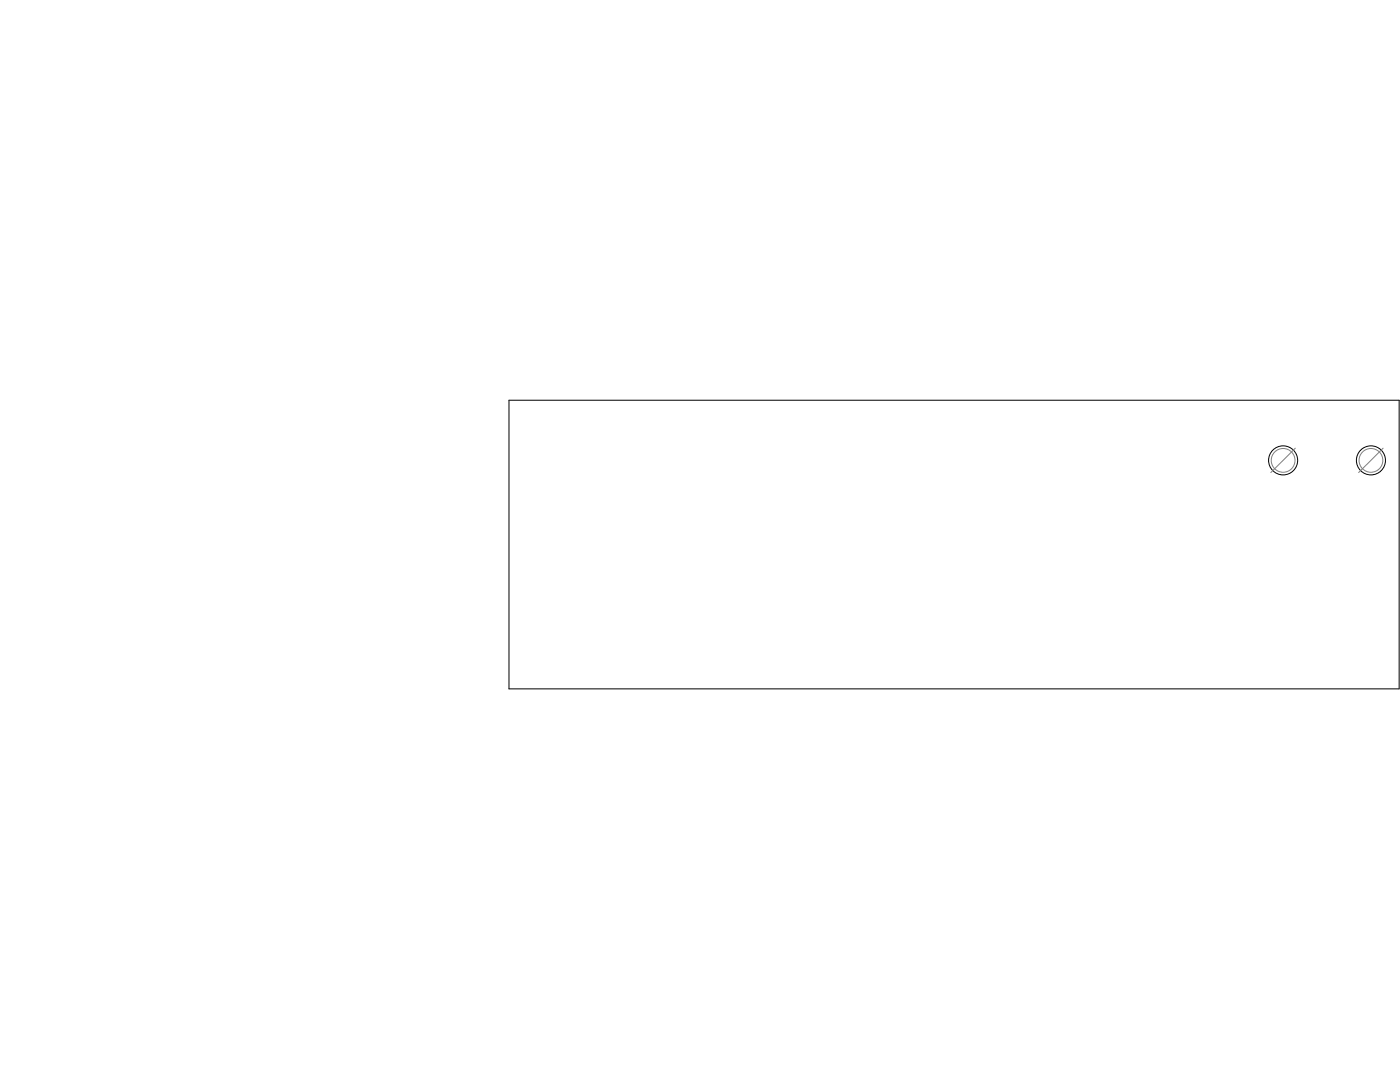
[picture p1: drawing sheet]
<svg xmlns="http://www.w3.org/2000/svg" width="279mm" height="216mm" viewBox="0 0 279 216" stroke-linecap="round" stroke-linejoin="round" font-family="sans-serif">
<path d="M101.6 79.9v57.6zM101.6 79.9h177.6zM279.2 79.9v57.6zM101.6 137.5h177.6z" fill="#000" stroke="#000" stroke-width=".2"/>
<g fill="none" stroke="#000" stroke-width=".2">
<circle cx="256.1" cy="91.9" r="2.9"/>
<circle cx="273.6" cy="91.9" r="2.9"/>
</g>
<g fill="none" stroke="#808080" stroke-width=".2">
<circle cx="256.1" cy="91.9" r="2.37"/>
<circle cx="273.6" cy="91.9" r="2.37"/>
</g>
<g fill="#808080" stroke="#808080" stroke-width=".2">
<path d="M253.6 94.3l4.9-4.9z"/>
<path d="M271.1 94.3l4.9-4.9z"/>
</g>
</svg>
